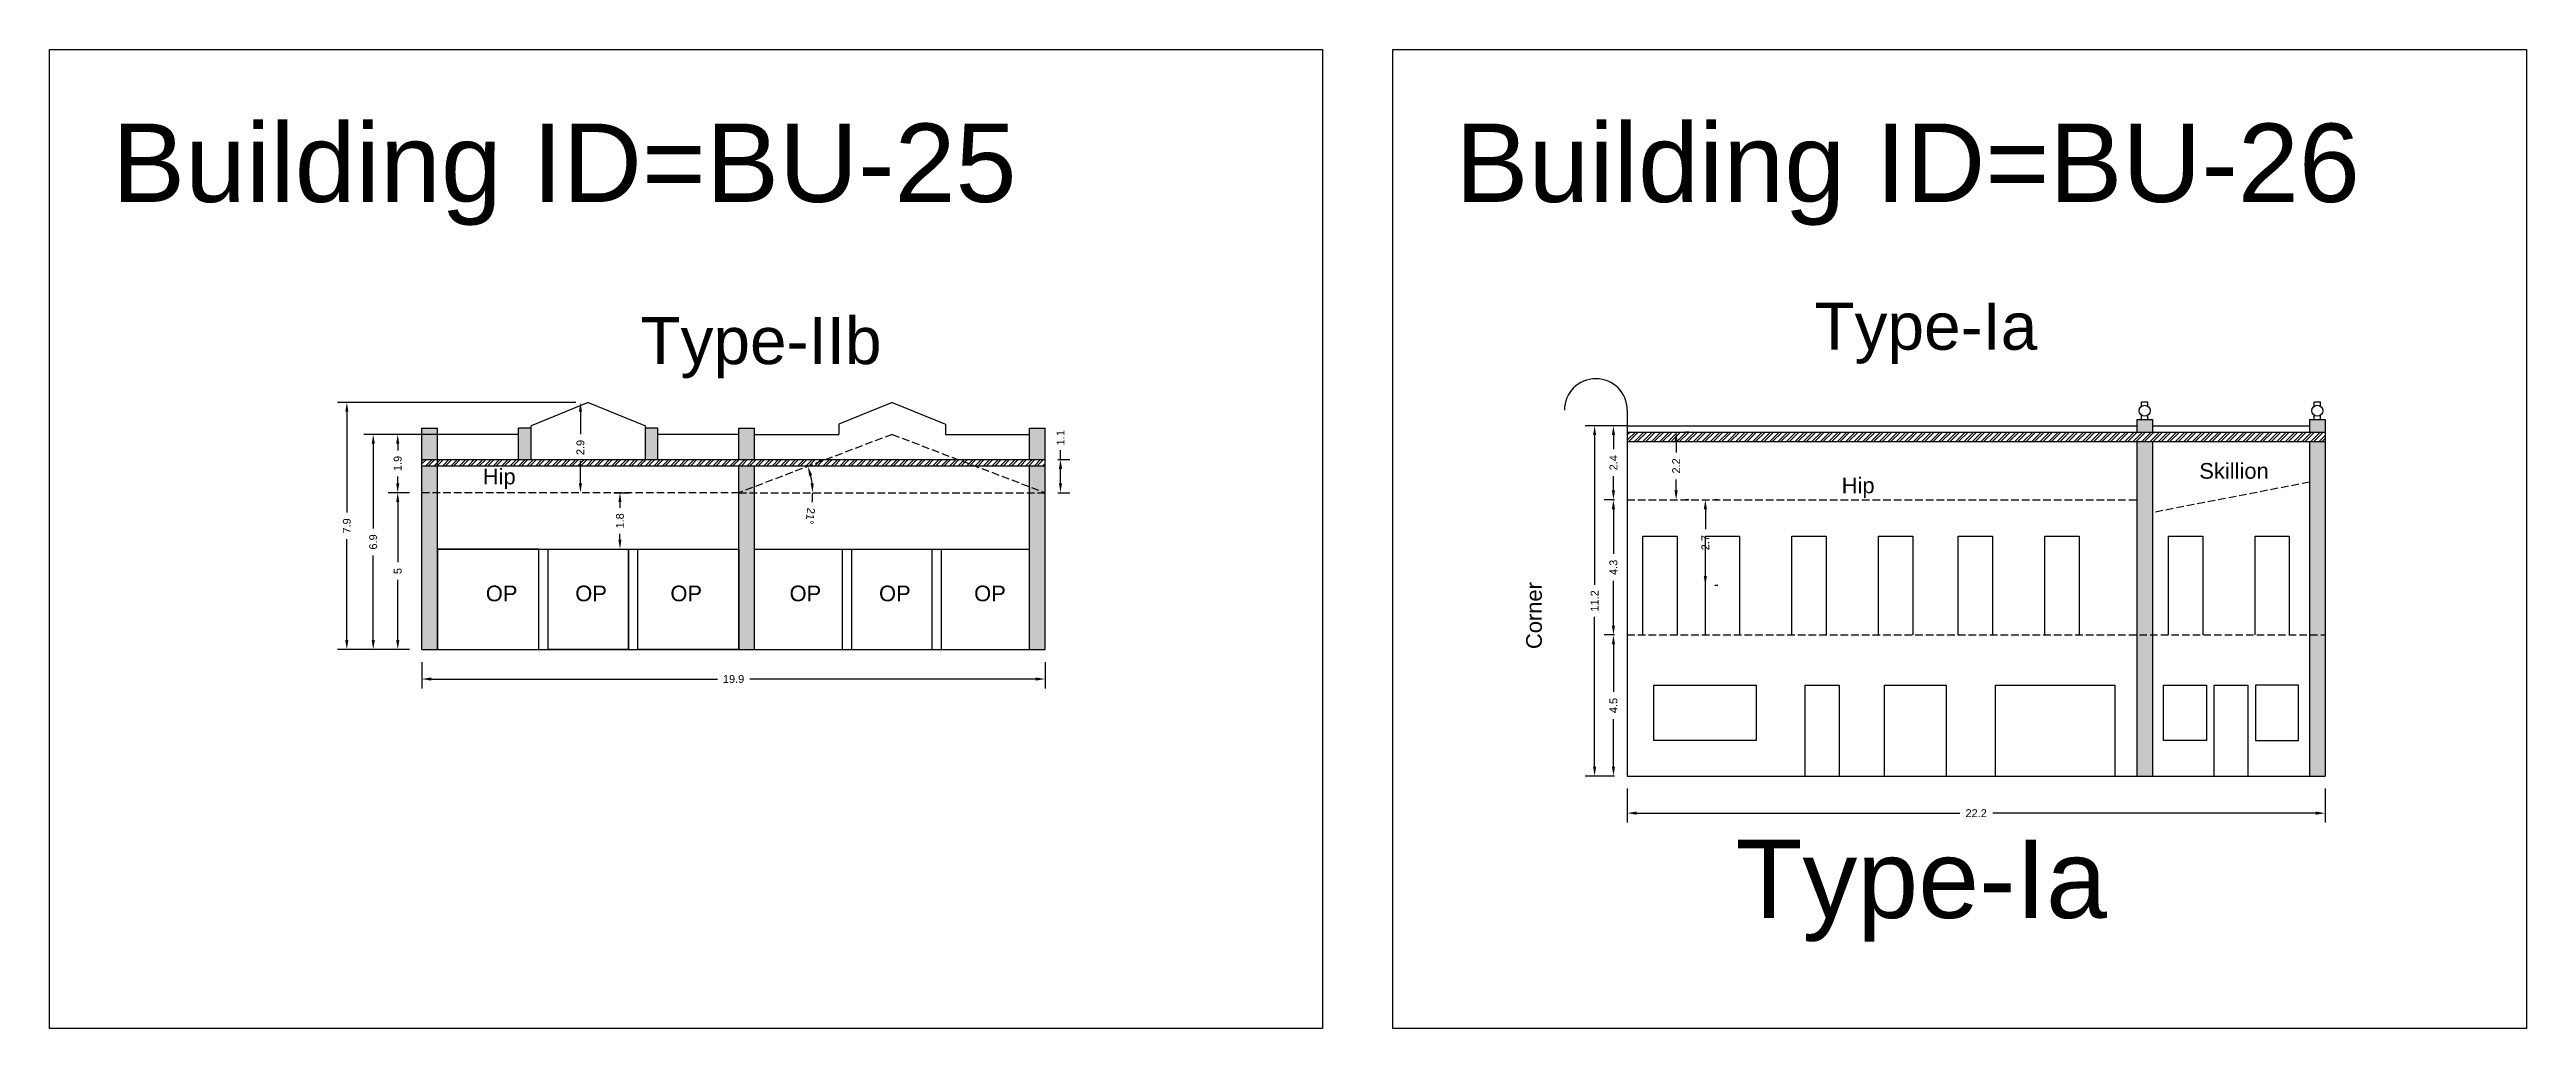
# Model space of a CAD drawing. Header units: metres. Extents: x 3416649 to 3417093, y -6712874 to -6712690.
# Drawn here: x 3416829.5 to 3416908.4, y -6712797.6 to -6712766.4 of the extents above; entities that cross this region are included whole.
import ezdxf

# ---------------------------------------------------------------- set-up
doc = ezdxf.new("R2010")
doc.units = ezdxf.units.M
doc.linetypes.add('ACAD_ISO02W100', pattern=[15, 12, -3])
doc.layers.add('Dotted', color=7, linetype='ACAD_ISO02W100', plot=False)
doc.styles.get("Standard").update_dxf_attribs({"font": 'arial.ttf'})
doc.dimstyles.new('ISO-25', dxfattribs={"dimtxt": 0.25, "dimasz": 0.3, "dimexe": 0.3, "dimexo": 0.4, "dimgap": 0.2, "dimtad": 0, "dimdec": 1, "dimdsep": 46, "dimtxsty": 'Standard', "dimcen": 2.5, "dimadec": 0, "dimazin": 0, "dimtfac": 1, "dimtdec": 1, "dimtmove": 0, "dimatfit": 3, "dimfxl": 1, "dimarcsym": 0})

msp = doc.modelspace()

# ---------------------------------------------------------------- texts
at = {"attachment_point": 1}
for s, width, heights, insert, char_height in [('Building ID=BU-25', 67.86454, [0.517], (3416831.449, -6712768.799), 2.5), ('Building ID=BU-26', 67.86454, [0.517], (3416874.258, -6712768.799), 2.5), ('Type-IIb', 9.99112, [0.517], (3416848.289, -6712774.968), 1.5), ('Type-Ia', 9.99112, [0.517], (3416885.702, -6712774.508), 1.5), ('Hip', 1.17554, [0], (3416843.266, -6712779.802), 0.5), ('Skillion', 1.17554, [0], (3416897.967, -6712779.622), 0.5), ('Hip', 1.17554, [0], (3416886.571, -6712780.086), 0.5), ('OP', 1.17554, [0], (3416843.362, -6712783.529), 0.5), ('OP', 1.17554, [0], (3416846.213, -6712783.529), 0.5), ('OP', 1.17554, [0], (3416849.244, -6712783.529), 0.5), ('OP', 1.17554, [0], (3416853.042, -6712783.529), 0.5), ('OP', 1.17554, [0], (3416855.893, -6712783.529), 0.5), ('OP', 1.17554, [0], (3416858.924, -6712783.529), 0.5), ('Type-Ia', 67.86454, [0.517], (3416883.188, -6712791.628), 2.5)]:
    msp.add_mtext_dynamic_manual_height_columns(s, width=width, gutter_width=12.5, heights=heights, dxfattribs=dict(at, insert=insert, char_height=char_height))
at = {"insert": (3416876.515, -6712785.553), "char_height": 0.5, "attachment_point": 1, "rotation": 90}
msp.add_mtext_dynamic_manual_height_columns('Corner', width=1.17554, gutter_width=12.5, heights=[0], dxfattribs=at)

# ---------------------------------------------------------------- blocks, each defined once
blk = doc.blocks.new('*D213')
at = {"color": 0, "lineweight": -2, "transparency": 16777216}
for start, end in [(7.31742, 13.54681), (352.68258, 0)]:
    blk.add_arc((3416851.428, -6712780.567), 2.351, start, end, dxfattribs=at)
at = {"color": 0, "transparency": 16777216}
for points in [[(3416853.666, -6712780.031), (3416853.761, -6712780.002), (3416853.625, -6712779.73)], [(3416853.81, -6712780.264), (3416853.71, -6712780.271), (3416853.779, -6712780.567)]]:
    blk.add_solid(points, dxfattribs=at)
at = {"layer": 'Defpoints', "color": 0, "transparency": 16777216}
for p in [(3416856.308, -6712778.707), (3416851.428, -6712780.567), (3416851.428, -6712780.567), (3416853.71, -6712780.002), (3416861.188, -6712780.567)]:
    blk.add_point(p, dxfattribs=at)
at = {"color": 0, "transparency": 16777216, "insert": (3416853.703, -6712781.31), "char_height": 0.25, "attachment_point": 5, "rotation": 262.68258}
blk.add_mtext('21°', dxfattribs=at)
blk = doc.blocks.new('*D214')
at = {"color": 0, "lineweight": -2, "transparency": 16777216}
for p, q in [((3416841.328, -6712785.967), (3416841.328, -6712786.808)), ((3416861.188, -6712785.967), (3416861.188, -6712786.808)), ((3416841.628, -6712786.508), (3416850.745, -6712786.508)), ((3416860.888, -6712786.508), (3416851.771, -6712786.508))]:
    blk.add_line(p, q, dxfattribs=at)
at = {"color": 0, "transparency": 16777216}
for points in [[(3416841.628, -6712786.458), (3416841.628, -6712786.558), (3416841.328, -6712786.508)], [(3416860.888, -6712786.458), (3416860.888, -6712786.558), (3416861.188, -6712786.508)]]:
    blk.add_solid(points, dxfattribs=at)
at = {"layer": 'Defpoints', "color": 0, "transparency": 16777216}
for p in [(3416841.328, -6712785.567), (3416861.188, -6712785.567), (3416861.188, -6712786.508)]:
    blk.add_point(p, dxfattribs=at)
at = {"color": 0, "transparency": 16777216, "insert": (3416851.258, -6712786.508), "char_height": 0.25, "attachment_point": 5}
blk.add_mtext('19.9', dxfattribs=at)
blk = doc.blocks.new('*D215')
at = {"color": 0, "lineweight": -2, "transparency": 16777216}
for p, q in [((3416840.928, -6712780.567), (3416840.256, -6712780.567)), ((3416840.556, -6712780.867), (3416840.556, -6712782.784)), ((3416840.556, -6712785.267), (3416840.556, -6712783.35)), ((3416840.928, -6712785.567), (3416840.256, -6712785.567))]:
    blk.add_line(p, q, dxfattribs=at)
at = {"color": 0, "transparency": 16777216}
for points in [[(3416840.506, -6712780.867), (3416840.606, -6712780.867), (3416840.556, -6712780.567)], [(3416840.506, -6712785.267), (3416840.606, -6712785.267), (3416840.556, -6712785.567)]]:
    blk.add_solid(points, dxfattribs=at)
at = {"layer": 'Defpoints', "color": 0, "transparency": 16777216}
for p in [(3416840.556, -6712780.567), (3416841.328, -6712780.567), (3416841.328, -6712785.567)]:
    blk.add_point(p, dxfattribs=at)
at = {"color": 0, "transparency": 16777216, "insert": (3416840.556, -6712783.067), "char_height": 0.25, "attachment_point": 5, "rotation": 90}
blk.add_mtext('5', dxfattribs=at)
blk = doc.blocks.new('*D216')
at = {"color": 0, "lineweight": -2, "transparency": 16777216}
for p, q in [((3416842.152, -6712778.707), (3416840.256, -6712778.707)), ((3416840.556, -6712779.007), (3416840.556, -6712779.221)), ((3416840.928, -6712780.567), (3416840.256, -6712780.567)), ((3416840.556, -6712780.267), (3416840.556, -6712780.053))]:
    blk.add_line(p, q, dxfattribs=at)
at = {"color": 0, "transparency": 16777216}
for points in [[(3416840.506, -6712779.007), (3416840.606, -6712779.007), (3416840.556, -6712778.707)], [(3416840.506, -6712780.267), (3416840.606, -6712780.267), (3416840.556, -6712780.567)]]:
    blk.add_solid(points, dxfattribs=at)
at = {"layer": 'Defpoints', "color": 0, "transparency": 16777216}
for p in [(3416840.556, -6712778.707), (3416842.552, -6712778.707), (3416841.328, -6712780.567)]:
    blk.add_point(p, dxfattribs=at)
at = {"color": 0, "transparency": 16777216, "insert": (3416840.556, -6712779.637), "char_height": 0.25, "attachment_point": 5, "rotation": 90}
blk.add_mtext('1.9', dxfattribs=at)
blk = doc.blocks.new('*D217')
at = {"color": 0, "lineweight": -2, "transparency": 16777216}
for p, q in [((3416846.228, -6712777.687), (3416846.078, -6712777.687)), ((3416846.378, -6712777.987), (3416846.378, -6712778.697)), ((3416846.378, -6712780.267), (3416846.378, -6712779.557)), ((3416846.228, -6712780.567), (3416846.078, -6712780.567))]:
    blk.add_line(p, q, dxfattribs=at)
at = {"color": 0, "transparency": 16777216}
for points in [[(3416846.328, -6712777.987), (3416846.428, -6712777.987), (3416846.378, -6712777.687)], [(3416846.328, -6712780.267), (3416846.428, -6712780.267), (3416846.378, -6712780.567)]]:
    blk.add_solid(points, dxfattribs=at)
at = {"layer": 'Defpoints', "color": 0, "transparency": 16777216}
for p in [(3416846.628, -6712777.687), (3416846.378, -6712780.567), (3416846.628, -6712780.567)]:
    blk.add_point(p, dxfattribs=at)
at = {"color": 0, "transparency": 16777216, "insert": (3416846.378, -6712779.127), "char_height": 0.25, "attachment_point": 5, "rotation": 90}
blk.add_mtext('2.9', dxfattribs=at)
blk = doc.blocks.new('*D218')
at = {"color": 0, "lineweight": -2, "transparency": 16777216}
for p, q in [((3416842.152, -6712778.707), (3416839.475, -6712778.707)), ((3416839.775, -6712779.007), (3416839.775, -6712781.708)), ((3416839.775, -6712785.267), (3416839.775, -6712782.565)), ((3416840.928, -6712785.567), (3416839.475, -6712785.567))]:
    blk.add_line(p, q, dxfattribs=at)
at = {"color": 0, "transparency": 16777216}
for points in [[(3416839.725, -6712779.007), (3416839.825, -6712779.007), (3416839.775, -6712778.707)], [(3416839.725, -6712785.267), (3416839.825, -6712785.267), (3416839.775, -6712785.567)]]:
    blk.add_solid(points, dxfattribs=at)
at = {"layer": 'Defpoints', "color": 0, "transparency": 16777216}
for p in [(3416839.775, -6712778.707), (3416842.552, -6712778.707), (3416841.328, -6712785.567)]:
    blk.add_point(p, dxfattribs=at)
at = {"color": 0, "transparency": 16777216, "insert": (3416839.775, -6712782.137), "char_height": 0.25, "attachment_point": 5, "rotation": 90}
blk.add_mtext('6.9', dxfattribs=at)
blk = doc.blocks.new('*D219')
at = {"color": 0, "lineweight": -2, "transparency": 16777216}
for p, q in [((3416846.228, -6712777.687), (3416838.633, -6712777.687)), ((3416838.933, -6712777.987), (3416838.933, -6712781.2)), ((3416838.933, -6712785.267), (3416838.933, -6712782.054)), ((3416840.928, -6712785.567), (3416838.633, -6712785.567))]:
    blk.add_line(p, q, dxfattribs=at)
at = {"color": 0, "transparency": 16777216}
for points in [[(3416838.883, -6712777.987), (3416838.983, -6712777.987), (3416838.933, -6712777.687)], [(3416838.883, -6712785.267), (3416838.983, -6712785.267), (3416838.933, -6712785.567)]]:
    blk.add_solid(points, dxfattribs=at)
at = {"layer": 'Defpoints', "color": 0, "transparency": 16777216}
for p in [(3416838.933, -6712777.687), (3416846.628, -6712777.687), (3416841.328, -6712785.567)]:
    blk.add_point(p, dxfattribs=at)
at = {"color": 0, "transparency": 16777216, "insert": (3416838.933, -6712781.627), "char_height": 0.25, "attachment_point": 5, "rotation": 90}
blk.add_mtext('7.9', dxfattribs=at)
blk = doc.blocks.new('*D220')
at = {"color": 0, "lineweight": -2, "transparency": 16777216}
for p, q in [((3416861.588, -6712779.507), (3416861.976, -6712779.507)), ((3416861.676, -6712779.507), (3416861.676, -6712779.207)), ((3416861.676, -6712780.267), (3416861.676, -6712779.807)), ((3416861.588, -6712780.567), (3416861.976, -6712780.567))]:
    blk.add_line(p, q, dxfattribs=at)
at = {"color": 0, "transparency": 16777216}
for points in [[(3416861.626, -6712779.807), (3416861.726, -6712779.807), (3416861.676, -6712779.507)], [(3416861.626, -6712780.267), (3416861.726, -6712780.267), (3416861.676, -6712780.567)]]:
    blk.add_solid(points, dxfattribs=at)
at = {"layer": 'Defpoints', "color": 0, "transparency": 16777216}
for p in [(3416861.188, -6712779.507), (3416861.676, -6712779.507), (3416861.188, -6712780.567)]:
    blk.add_point(p, dxfattribs=at)
at = {"color": 0, "transparency": 16777216, "insert": (3416861.676, -6712778.815), "char_height": 0.25, "attachment_point": 5, "rotation": 90}
blk.add_mtext('1.1', dxfattribs=at)
blk = doc.blocks.new('*D221')
at = {"color": 0, "lineweight": -2, "transparency": 16777216}
for p, q in [((3416847.441, -6712780.567), (3416847.937, -6712780.567)), ((3416847.637, -6712780.867), (3416847.637, -6712781.051)), ((3416847.637, -6712782.067), (3416847.637, -6712781.883)), ((3416847.441, -6712782.367), (3416847.937, -6712782.367))]:
    blk.add_line(p, q, dxfattribs=at)
at = {"color": 0, "transparency": 16777216}
for points in [[(3416847.587, -6712780.867), (3416847.687, -6712780.867), (3416847.637, -6712780.567)], [(3416847.587, -6712782.067), (3416847.687, -6712782.067), (3416847.637, -6712782.367)]]:
    blk.add_solid(points, dxfattribs=at)
at = {"layer": 'Defpoints', "color": 0, "transparency": 16777216}
for p in [(3416847.041, -6712780.567), (3416847.637, -6712780.567), (3416847.041, -6712782.367)]:
    blk.add_point(p, dxfattribs=at)
at = {"color": 0, "transparency": 16777216, "insert": (3416847.637, -6712781.467), "char_height": 0.25, "attachment_point": 5, "rotation": 90}
blk.add_mtext('1.8', dxfattribs=at)
blk = doc.blocks.new('*D222')
at = {"color": 0, "lineweight": -2, "transparency": 16777216}
for p, q in [((3416879.336, -6712785.103), (3416878.997, -6712785.103)), ((3416879.297, -6712785.403), (3416879.297, -6712786.92)), ((3416879.297, -6712789.303), (3416879.297, -6712787.787)), ((3416879.336, -6712789.603), (3416878.997, -6712789.603))]:
    blk.add_line(p, q, dxfattribs=at)
at = {"color": 0, "transparency": 16777216}
for points in [[(3416879.247, -6712785.403), (3416879.347, -6712785.403), (3416879.297, -6712785.103)], [(3416879.247, -6712789.303), (3416879.347, -6712789.303), (3416879.297, -6712789.603)]]:
    blk.add_solid(points, dxfattribs=at)
at = {"layer": 'Defpoints', "color": 0, "transparency": 16777216}
for p in [(3416879.297, -6712785.103), (3416879.736, -6712785.103), (3416879.736, -6712789.603)]:
    blk.add_point(p, dxfattribs=at)
at = {"color": 0, "transparency": 16777216, "insert": (3416879.297, -6712787.353), "char_height": 0.25, "attachment_point": 5, "rotation": 90}
blk.add_mtext('4.5', dxfattribs=at)
blk = doc.blocks.new('*D223')
at = {"color": 0, "lineweight": -2, "transparency": 16777216}
for p, q in [((3416879.336, -6712780.793), (3416878.997, -6712780.793)), ((3416879.297, -6712781.093), (3416879.297, -6712782.516)), ((3416879.297, -6712784.803), (3416879.297, -6712783.381)), ((3416879.336, -6712785.103), (3416878.997, -6712785.103))]:
    blk.add_line(p, q, dxfattribs=at)
at = {"color": 0, "transparency": 16777216}
for points in [[(3416879.247, -6712781.093), (3416879.347, -6712781.093), (3416879.297, -6712780.793)], [(3416879.247, -6712784.803), (3416879.347, -6712784.803), (3416879.297, -6712785.103)]]:
    blk.add_solid(points, dxfattribs=at)
at = {"layer": 'Defpoints', "color": 0, "transparency": 16777216}
for p in [(3416879.297, -6712780.793), (3416879.736, -6712780.793), (3416879.736, -6712785.103)]:
    blk.add_point(p, dxfattribs=at)
at = {"color": 0, "transparency": 16777216, "insert": (3416879.297, -6712782.948), "char_height": 0.25, "attachment_point": 5, "rotation": 90}
blk.add_mtext('4.3', dxfattribs=at)
blk = doc.blocks.new('*D224')
at = {"color": 0, "lineweight": -2, "transparency": 16777216}
for p, q in [((3416882.226, -6712781.093), (3416882.226, -6712781.731)), ((3416882.626, -6712780.793), (3416882.526, -6712780.793)), ((3416882.226, -6712783.228), (3416882.226, -6712782.59)), ((3416882.626, -6712783.528), (3416882.526, -6712783.528))]:
    blk.add_line(p, q, dxfattribs=at)
at = {"color": 0, "transparency": 16777216}
for points in [[(3416882.176, -6712781.093), (3416882.276, -6712781.093), (3416882.226, -6712780.793)], [(3416882.176, -6712783.228), (3416882.276, -6712783.228), (3416882.226, -6712783.528)]]:
    blk.add_solid(points, dxfattribs=at)
at = {"layer": 'Defpoints', "color": 0, "transparency": 16777216}
for p in [(3416882.226, -6712780.793), (3416882.226, -6712780.793), (3416882.226, -6712783.528)]:
    blk.add_point(p, dxfattribs=at)
at = {"color": 0, "transparency": 16777216, "insert": (3416882.226, -6712782.161), "char_height": 0.25, "attachment_point": 5, "rotation": 90}
blk.add_mtext('2.7', dxfattribs=at)
blk = doc.blocks.new('*D225')
at = {"color": 0, "lineweight": -2, "transparency": 16777216}
for p, q in [((3416879.762, -6712778.433), (3416878.997, -6712778.433)), ((3416879.297, -6712778.733), (3416879.297, -6712779.184)), ((3416879.297, -6712780.493), (3416879.297, -6712780.042)), ((3416879.336, -6712780.793), (3416878.997, -6712780.793))]:
    blk.add_line(p, q, dxfattribs=at)
at = {"color": 0, "transparency": 16777216}
for points in [[(3416879.247, -6712778.733), (3416879.347, -6712778.733), (3416879.297, -6712778.433)], [(3416879.247, -6712780.493), (3416879.347, -6712780.493), (3416879.297, -6712780.793)]]:
    blk.add_solid(points, dxfattribs=at)
at = {"layer": 'Defpoints', "color": 0, "transparency": 16777216}
for p in [(3416879.297, -6712778.433), (3416880.162, -6712778.433), (3416879.736, -6712780.793)]:
    blk.add_point(p, dxfattribs=at)
at = {"color": 0, "transparency": 16777216, "insert": (3416879.297, -6712779.613), "char_height": 0.25, "attachment_point": 5, "rotation": 90}
blk.add_mtext('2.4', dxfattribs=at)
blk = doc.blocks.new('*D226')
at = {"color": 0, "lineweight": -2, "transparency": 16777216}
for p, q in [((3416879.762, -6712778.433), (3416878.397, -6712778.433)), ((3416878.697, -6712778.733), (3416878.697, -6712783.507)), ((3416878.697, -6712789.303), (3416878.697, -6712784.53)), ((3416879.336, -6712789.603), (3416878.397, -6712789.603))]:
    blk.add_line(p, q, dxfattribs=at)
at = {"color": 0, "transparency": 16777216}
for points in [[(3416878.647, -6712778.733), (3416878.747, -6712778.733), (3416878.697, -6712778.433)], [(3416878.647, -6712789.303), (3416878.747, -6712789.303), (3416878.697, -6712789.603)]]:
    blk.add_solid(points, dxfattribs=at)
at = {"layer": 'Defpoints', "color": 0, "transparency": 16777216}
for p in [(3416878.697, -6712778.433), (3416880.162, -6712778.433), (3416879.736, -6712789.603)]:
    blk.add_point(p, dxfattribs=at)
at = {"color": 0, "transparency": 16777216, "insert": (3416878.697, -6712784.018), "char_height": 0.25, "attachment_point": 5, "rotation": 90}
blk.add_mtext('11.2', dxfattribs=at)
blk = doc.blocks.new('*D227')
at = {"color": 0, "lineweight": -2, "transparency": 16777216}
for p, q in [((3416879.736, -6712790.003), (3416879.736, -6712791.084)), ((3416901.976, -6712790.003), (3416901.976, -6712791.084)), ((3416880.036, -6712790.784), (3416890.331, -6712790.784)), ((3416901.676, -6712790.784), (3416891.382, -6712790.784))]:
    blk.add_line(p, q, dxfattribs=at)
at = {"color": 0, "transparency": 16777216}
for points in [[(3416880.036, -6712790.734), (3416880.036, -6712790.834), (3416879.736, -6712790.784)], [(3416901.676, -6712790.734), (3416901.676, -6712790.834), (3416901.976, -6712790.784)]]:
    blk.add_solid(points, dxfattribs=at)
at = {"layer": 'Defpoints', "color": 0, "transparency": 16777216}
for p in [(3416879.736, -6712789.603), (3416901.976, -6712789.603), (3416901.976, -6712790.784)]:
    blk.add_point(p, dxfattribs=at)
at = {"color": 0, "transparency": 16777216, "insert": (3416890.856, -6712790.784), "char_height": 0.25, "attachment_point": 5}
blk.add_mtext('22.2', dxfattribs=at)
blk = doc.blocks.new('*D228')
at = {"color": 0, "lineweight": -2, "transparency": 16777216}
for p, q in [((3416881.295, -6712778.933), (3416881.295, -6712779.285)), ((3416881.695, -6712778.633), (3416881.595, -6712778.633)), ((3416881.295, -6712780.493), (3416881.295, -6712780.142)), ((3416881.695, -6712780.793), (3416881.595, -6712780.793))]:
    blk.add_line(p, q, dxfattribs=at)
at = {"color": 0, "transparency": 16777216}
for points in [[(3416881.245, -6712778.933), (3416881.345, -6712778.933), (3416881.295, -6712778.633)], [(3416881.245, -6712780.493), (3416881.345, -6712780.493), (3416881.295, -6712780.793)]]:
    blk.add_solid(points, dxfattribs=at)
at = {"layer": 'Defpoints', "color": 0, "transparency": 16777216}
for p in [(3416881.295, -6712778.633), (3416881.295, -6712778.633), (3416881.295, -6712780.793)]:
    blk.add_point(p, dxfattribs=at)
at = {"color": 0, "transparency": 16777216, "insert": (3416881.295, -6712779.713), "char_height": 0.25, "attachment_point": 5, "rotation": 90}
blk.add_mtext('2.2', dxfattribs=at)

# ---------------------------------------------------------------- dimensions: what is measured, and where the dimension line sits
for base, p1, p2, picture, middle in [((3416838.933, -6712777.687), (3416841.328, -6712785.567), (3416846.628, -6712777.687), '*D219', (3416838.933, -6712781.627)), ((3416846.378, -6712780.567), (3416846.628, -6712777.687), (3416846.628, -6712780.567), '*D217', (3416846.378, -6712779.127)), ((3416839.775, -6712778.707), (3416841.328, -6712785.567), (3416842.552, -6712778.707), '*D218', (3416839.775, -6712782.137)), ((3416840.556, -6712778.707), (3416841.328, -6712780.567), (3416842.552, -6712778.707), '*D216', (3416840.556, -6712779.637)), ((3416861.676, -6712779.507), (3416861.188, -6712780.567), (3416861.188, -6712779.507), '*D220', (3416861.676, -6712778.815)), ((3416878.697, -6712778.433), (3416879.736, -6712789.603), (3416880.162, -6712778.433), '*D226', (3416878.697, -6712784.018)), ((3416879.297, -6712778.433), (3416879.736, -6712780.793), (3416880.162, -6712778.433), '*D225', (3416879.297, -6712779.613)), ((3416881.295, -6712778.633), (3416881.295, -6712780.793), (3416881.295, -6712778.633), '*D228', (3416881.295, -6712779.713)), ((3416840.556, -6712780.567), (3416841.328, -6712785.567), (3416841.328, -6712780.567), '*D215', (3416840.556, -6712783.067)), ((3416879.297, -6712780.793), (3416879.736, -6712785.103), (3416879.736, -6712780.793), '*D223', (3416879.297, -6712782.948)), ((3416879.297, -6712785.103), (3416879.736, -6712789.603), (3416879.736, -6712785.103), '*D222', (3416879.297, -6712787.353))]:
    dim = msp.add_linear_dim(base=base, p1=p1, p2=p2, angle=90, dimstyle='ISO-25')
    dim.commit()
    dim.dimension.update_dxf_attribs({"geometry": picture, "text_midpoint": middle})
dim = msp.add_angular_dim_2l(base=(3416853.71, -6712780.002), line1=((3416851.428, -6712780.567), (3416861.188, -6712780.567)), line2=((3416856.308, -6712778.707), (3416851.428, -6712780.567)), dimstyle='ISO-25')
dim.commit()
dim.dimension.update_dxf_attribs({"geometry": '*D213', "text_midpoint": (3416853.703, -6712781.31)})
for base, p1, p2, picture, middle in [((3416847.637, -6712780.567), (3416847.041, -6712782.367), (3416847.041, -6712780.567), '*D221', (3416847.637, -6712781.467)), ((3416882.226, -6712780.793), (3416882.226, -6712783.528), (3416882.226, -6712780.793), '*D224', (3416882.226, -6712782.161))]:
    dim = msp.add_linear_dim(base=base, p1=p1, p2=p2, angle=90, dimstyle='ISO-25')
    dim.commit()
    dim.dimension.update_dxf_attribs({"geometry": picture, "text_midpoint": middle, "dimtype": 160})
for base, p1, p2, picture, middle in [((3416861.188, -6712786.508), (3416841.328, -6712785.567), (3416861.188, -6712785.567), '*D214', (3416851.258, -6712786.508)), ((3416901.976, -6712790.784), (3416879.736, -6712789.603), (3416901.976, -6712789.603), '*D227', (3416890.856, -6712790.784))]:
    dim = msp.add_linear_dim(base=base, p1=p1, p2=p2, dimstyle='ISO-25')
    dim.commit()
    dim.dimension.update_dxf_attribs({"geometry": picture, "text_midpoint": middle})

# ---------------------------------------------------------------- hatches: boundary and pattern name
h = msp.add_hatch(color=256)
h.dxf.hatch_style = 1
h.paths.add_polyline_path([(3416896.476, -6712778.933), (3416895.976, -6712778.933), (3416895.976, -6712785.103), (3416896.476, -6712785.103)])
h.paths.add_polyline_path([(3416896.476, -6712778.233), (3416895.976, -6712778.233), (3416895.976, -6712778.633), (3416896.476, -6712778.633)])
h.paths.add_polyline_path([(3416901.976, -6712778.233), (3416901.476, -6712778.233), (3416901.476, -6712778.633), (3416901.976, -6712778.633)])
h.paths.add_polyline_path([(3416901.976, -6712778.933), (3416901.476, -6712778.933), (3416901.476, -6712785.103), (3416901.976, -6712785.103)])
h.paths.add_polyline_path([(3416901.976, -6712785.103), (3416901.476, -6712785.103), (3416901.476, -6712789.603), (3416901.976, -6712789.603)])
h.paths.add_polyline_path([(3416896.476, -6712785.103), (3416895.976, -6712785.103), (3416895.976, -6712789.603), (3416896.476, -6712789.603)])
h = msp.add_hatch(color=256)
h.dxf.hatch_style = 1
h.paths.add_polyline_path([(3416841.828, -6712780.567), (3416841.328, -6712780.567), (3416841.328, -6712785.567), (3416841.828, -6712785.567)])
h.paths.add_polyline_path([(3416841.828, -6712779.707), (3416841.328, -6712779.707), (3416841.328, -6712780.567), (3416841.828, -6712780.567)])
h.paths.add_polyline_path([(3416841.828, -6712778.507), (3416841.328, -6712778.507), (3416841.328, -6712779.507), (3416841.828, -6712779.507)])
h.paths.add_polyline_path([(3416844.808, -6712778.507), (3416844.408, -6712778.507), (3416844.408, -6712779.507), (3416844.808, -6712779.507)])
h.paths.add_polyline_path([(3416848.848, -6712778.507), (3416848.448, -6712778.507), (3416848.448, -6712779.507), (3416848.848, -6712779.507)])
h = msp.add_hatch(color=256)
h.dxf.hatch_style = 1
h.paths.add_polyline_path([(3416861.188, -6712778.507), (3416860.688, -6712778.507), (3416860.688, -6712779.507), (3416861.188, -6712779.507)])
h.paths.add_polyline_path([(3416861.188, -6712779.707), (3416860.688, -6712779.707), (3416860.688, -6712780.376), (3416861.188, -6712780.567)])
h.paths.add_polyline_path([(3416860.688, -6712780.376), (3416860.688, -6712780.567), (3416861.188, -6712780.567)], flags=17)
h.paths.add_polyline_path([(3416861.188, -6712780.567), (3416860.688, -6712780.567), (3416860.688, -6712785.567), (3416861.188, -6712785.567)])
h.paths.add_polyline_path([(3416851.928, -6712780.567), (3416851.428, -6712780.567), (3416851.428, -6712785.567), (3416851.928, -6712785.567)])
h.paths.add_polyline_path([(3416851.928, -6712779.707), (3416851.428, -6712779.707), (3416851.428, -6712780.567), (3416851.928, -6712780.376)])
h.paths.add_polyline_path([(3416851.928, -6712778.507), (3416851.428, -6712778.507), (3416851.428, -6712779.507), (3416851.928, -6712779.507)])
h.paths.add_polyline_path([(3416851.928, -6712780.376), (3416851.428, -6712780.567), (3416851.928, -6712780.567)], flags=17)
h = msp.add_hatch()
h.set_pattern_fill('ANSI32', color=256, scale=0.02)
h.set_pattern_definition([(45, (-36.59852, 0), (-0.134703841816, 0.134703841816), []), (45, (-36.50872, 0), (-0.134703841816, 0.134703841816), [])])
h.paths.add_polyline_path([(3416901.976, -6712778.633), (3416879.736, -6712778.633), (3416879.736, -6712778.933), (3416901.976, -6712778.933)])
h = msp.add_hatch()
h.set_pattern_fill('ANSI32', color=256, scale=0.02)
h.set_pattern_definition([(45, (-24.77112, 0), (-0.134703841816, 0.134703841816), []), (45, (-24.68131, 0), (-0.134703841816, 0.134703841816), [])])
h.paths.add_polyline_path([(3416858.407, -6712779.507), (3416854.209, -6712779.507), (3416853.685, -6712779.707), (3416858.932, -6712779.707)])
h.paths.add_polyline_path([(3416861.188, -6712779.507), (3416858.407, -6712779.507), (3416858.932, -6712779.707), (3416861.188, -6712779.707)])
h.paths.add_polyline_path([(3416854.209, -6712779.507), (3416841.828, -6712779.507), (3416841.828, -6712779.707), (3416853.685, -6712779.707)])
h.paths.add_polyline_path([(3416841.828, -6712779.507), (3416841.328, -6712779.507), (3416841.328, -6712779.707), (3416841.828, -6712779.707)])

# ---------------------------------------------------------------- linework, layer by layer
for points in [[(3416829.46, -6712766.438), (3416870.025, -6712766.438), (3416870.025, -6712797.649), (3416829.46, -6712797.649)], [(3416872.269, -6712766.438), (3416908.393, -6712766.438), (3416908.393, -6712797.649), (3416872.269, -6712797.649)], [(3416845.048, -6712782.367), (3416841.828, -6712782.367), (3416841.828, -6712785.567), (3416845.048, -6712785.567)], [(3416845.348, -6712782.367), (3416847.908, -6712782.367), (3416847.908, -6712785.567), (3416845.348, -6712785.567)], [(3416848.208, -6712782.367), (3416851.428, -6712782.367), (3416851.428, -6712785.567), (3416848.208, -6712785.567)], [(3416880.586, -6712788.473), (3416880.586, -6712786.703), (3416883.846, -6712786.703), (3416883.846, -6712788.473)], [(3416896.826, -6712788.473), (3416896.826, -6712786.703), (3416898.193, -6712786.703), (3416898.193, -6712788.473)], [(3416901.127, -6712788.473), (3416901.127, -6712786.703), (3416899.759, -6712786.703), (3416899.759, -6712788.473)]]:
    msp.add_lwpolyline(points, close=True)
for points in [[(3416846.628, -6712777.687), (3416844.808, -6712778.436)], [(3416846.628, -6712777.687), (3416848.448, -6712778.436)], [(3416856.308, -6712777.687), (3416854.608, -6712778.387)], [(3416856.308, -6712777.687), (3416858.008, -6712778.387)], [(3416879.736, -6712777.933), (3416879.736, -6712778.433)], [(3416895.976, -6712778.233), (3416895.976, -6712778.639)], [(3416895.976, -6712778.233), (3416896.476, -6712778.233)], [(3416895.976, -6712778.233), (3416896.476, -6712778.233)], [(3416896.126, -6712777.811), (3416896.126, -6712777.677)], [(3416896.326, -6712777.677), (3416896.126, -6712777.677)], [(3416896.126, -6712778.233), (3416896.126, -6712778.099)], [(3416896.326, -6712777.811), (3416896.326, -6712777.677)], [(3416896.326, -6712778.233), (3416896.326, -6712778.099)], [(3416896.476, -6712778.233), (3416896.476, -6712778.633)], [(3416901.476, -6712778.233), (3416901.476, -6712778.633)], [(3416901.476, -6712778.233), (3416901.976, -6712778.233)], [(3416901.476, -6712778.233), (3416901.976, -6712778.233)], [(3416901.626, -6712777.811), (3416901.626, -6712777.677)], [(3416901.826, -6712777.677), (3416901.626, -6712777.677)], [(3416901.626, -6712778.233), (3416901.626, -6712778.099)], [(3416901.826, -6712777.811), (3416901.826, -6712777.677)], [(3416901.826, -6712778.233), (3416901.826, -6712778.099)], [(3416901.976, -6712778.233), (3416901.976, -6712789.603)], [(3416841.328, -6712785.567), (3416841.328, -6712778.507)], [(3416841.328, -6712778.507), (3416841.828, -6712778.507)], [(3416841.828, -6712785.567), (3416841.828, -6712778.507)], [(3416844.408, -6712778.707), (3416841.828, -6712778.707)], [(3416844.408, -6712779.507), (3416844.408, -6712778.507)], [(3416844.808, -6712778.507), (3416844.408, -6712778.507)], [(3416844.808, -6712779.507), (3416844.808, -6712778.436)], [(3416848.448, -6712779.507), (3416848.448, -6712778.436)], [(3416848.848, -6712778.507), (3416848.448, -6712778.507)], [(3416848.848, -6712779.507), (3416848.848, -6712778.507)], [(3416851.428, -6712778.707), (3416848.848, -6712778.707)], [(3416851.428, -6712778.507), (3416851.928, -6712778.507)], [(3416851.428, -6712779.507), (3416851.428, -6712778.507)], [(3416851.928, -6712779.507), (3416851.928, -6712778.507)], [(3416851.928, -6712778.707), (3416854.608, -6712778.707)], [(3416854.608, -6712778.387), (3416854.608, -6712778.707)], [(3416858.008, -6712778.387), (3416858.008, -6712778.707)], [(3416858.008, -6712778.707), (3416860.688, -6712778.707)], [(3416860.688, -6712779.507), (3416860.688, -6712778.507)], [(3416860.688, -6712778.507), (3416861.188, -6712778.507)], [(3416861.188, -6712785.567), (3416861.188, -6712778.507)], [(3416879.736, -6712778.433), (3416879.736, -6712789.603)], [(3416879.736, -6712778.433), (3416895.976, -6712778.433)], [(3416879.736, -6712778.633), (3416901.976, -6712778.633)], [(3416879.736, -6712778.933), (3416901.976, -6712778.933)], [(3416895.976, -6712778.933), (3416895.976, -6712789.603)], [(3416896.476, -6712778.433), (3416901.476, -6712778.433)], [(3416896.476, -6712778.933), (3416896.476, -6712789.603)], [(3416901.476, -6712778.933), (3416901.476, -6712789.603)], [(3416841.328, -6712779.507), (3416861.188, -6712779.507)], [(3416841.328, -6712779.707), (3416861.188, -6712779.707)], [(3416851.428, -6712785.567), (3416851.428, -6712779.707)], [(3416851.928, -6712785.567), (3416851.928, -6712779.707)], [(3416860.688, -6712785.567), (3416860.688, -6712779.707)], [(3416880.236, -6712785.103), (3416880.236, -6712781.953), (3416881.326, -6712781.953), (3416881.326, -6712785.103)], [(3416882.226, -6712785.103), (3416882.226, -6712781.953), (3416883.316, -6712781.953), (3416883.316, -6712785.103)], [(3416884.986, -6712785.103), (3416884.986, -6712781.953), (3416886.076, -6712781.953), (3416886.076, -6712785.103)], [(3416887.746, -6712785.103), (3416887.746, -6712781.953), (3416888.836, -6712781.953), (3416888.836, -6712785.103)], [(3416890.286, -6712785.103), (3416890.286, -6712781.953), (3416891.376, -6712781.953), (3416891.376, -6712785.103)], [(3416893.046, -6712785.103), (3416893.046, -6712781.953), (3416894.136, -6712781.953), (3416894.136, -6712785.103)], [(3416896.985, -6712785.103), (3416896.985, -6712781.953), (3416898.075, -6712781.953), (3416898.075, -6712785.103)], [(3416899.745, -6712785.103), (3416899.745, -6712781.953), (3416900.835, -6712781.953), (3416900.835, -6712785.103)], [(3416841.828, -6712782.367), (3416851.428, -6712782.367)], [(3416845.048, -6712785.567), (3416845.048, -6712782.367)], [(3416845.348, -6712785.567), (3416845.348, -6712782.367)], [(3416847.908, -6712785.567), (3416847.908, -6712782.367)], [(3416848.208, -6712785.567), (3416848.208, -6712782.367)], [(3416851.928, -6712782.367), (3416860.688, -6712782.367)], [(3416854.728, -6712785.567), (3416854.728, -6712782.367)], [(3416855.028, -6712785.567), (3416855.028, -6712782.367)], [(3416857.588, -6712785.567), (3416857.588, -6712782.367)], [(3416857.888, -6712785.567), (3416857.888, -6712782.367)], [(3416841.328, -6712785.567), (3416861.188, -6712785.567)], [(3416885.406, -6712789.603), (3416885.406, -6712786.703), (3416886.486, -6712786.703), (3416886.486, -6712789.603)], [(3416887.936, -6712789.603), (3416887.936, -6712786.703), (3416889.896, -6712786.703), (3416889.896, -6712789.603)], [(3416891.476, -6712789.603), (3416891.476, -6712786.703), (3416895.276, -6712786.703), (3416895.276, -6712789.603)], [(3416898.436, -6712789.603), (3416898.436, -6712786.703), (3416899.516, -6712786.703), (3416899.516, -6712789.603)], [(3416879.736, -6712789.603), (3416901.976, -6712789.603)]]:
    msp.add_lwpolyline(points)
for centre in [(3416896.226, -6712777.955), (3416901.726, -6712777.955)]:
    msp.add_circle(centre, 0.176)
msp.add_arc((3416878.736, -6712777.933), 1, 0, 180)
at = {"layer": 'Dotted', "ltscale": 0.02}
for points in [[(3416856.308, -6712778.707), (3416851.428, -6712780.567)], [(3416856.308, -6712778.707), (3416861.188, -6712780.567)], [(3416851.428, -6712780.567), (3416841.328, -6712780.567)], [(3416851.428, -6712780.567), (3416861.188, -6712780.567)], [(3416901.476, -6712780.233), (3416896.476, -6712781.202)], [(3416879.736, -6712780.793), (3416895.976, -6712780.793)], [(3416879.736, -6712785.103), (3416901.976, -6712785.103)]]:
    msp.add_lwpolyline(points, dxfattribs=at)

msp.set_redraw_order([(e.dxf.handle, doc.entitydb.next_handle()) for e in msp.query("TEXT MTEXT ATTDEF DIMENSION ARC_DIMENSION")])  # texts and dimensions are drawn at this point

doc.saveas('drawing.dxf')
